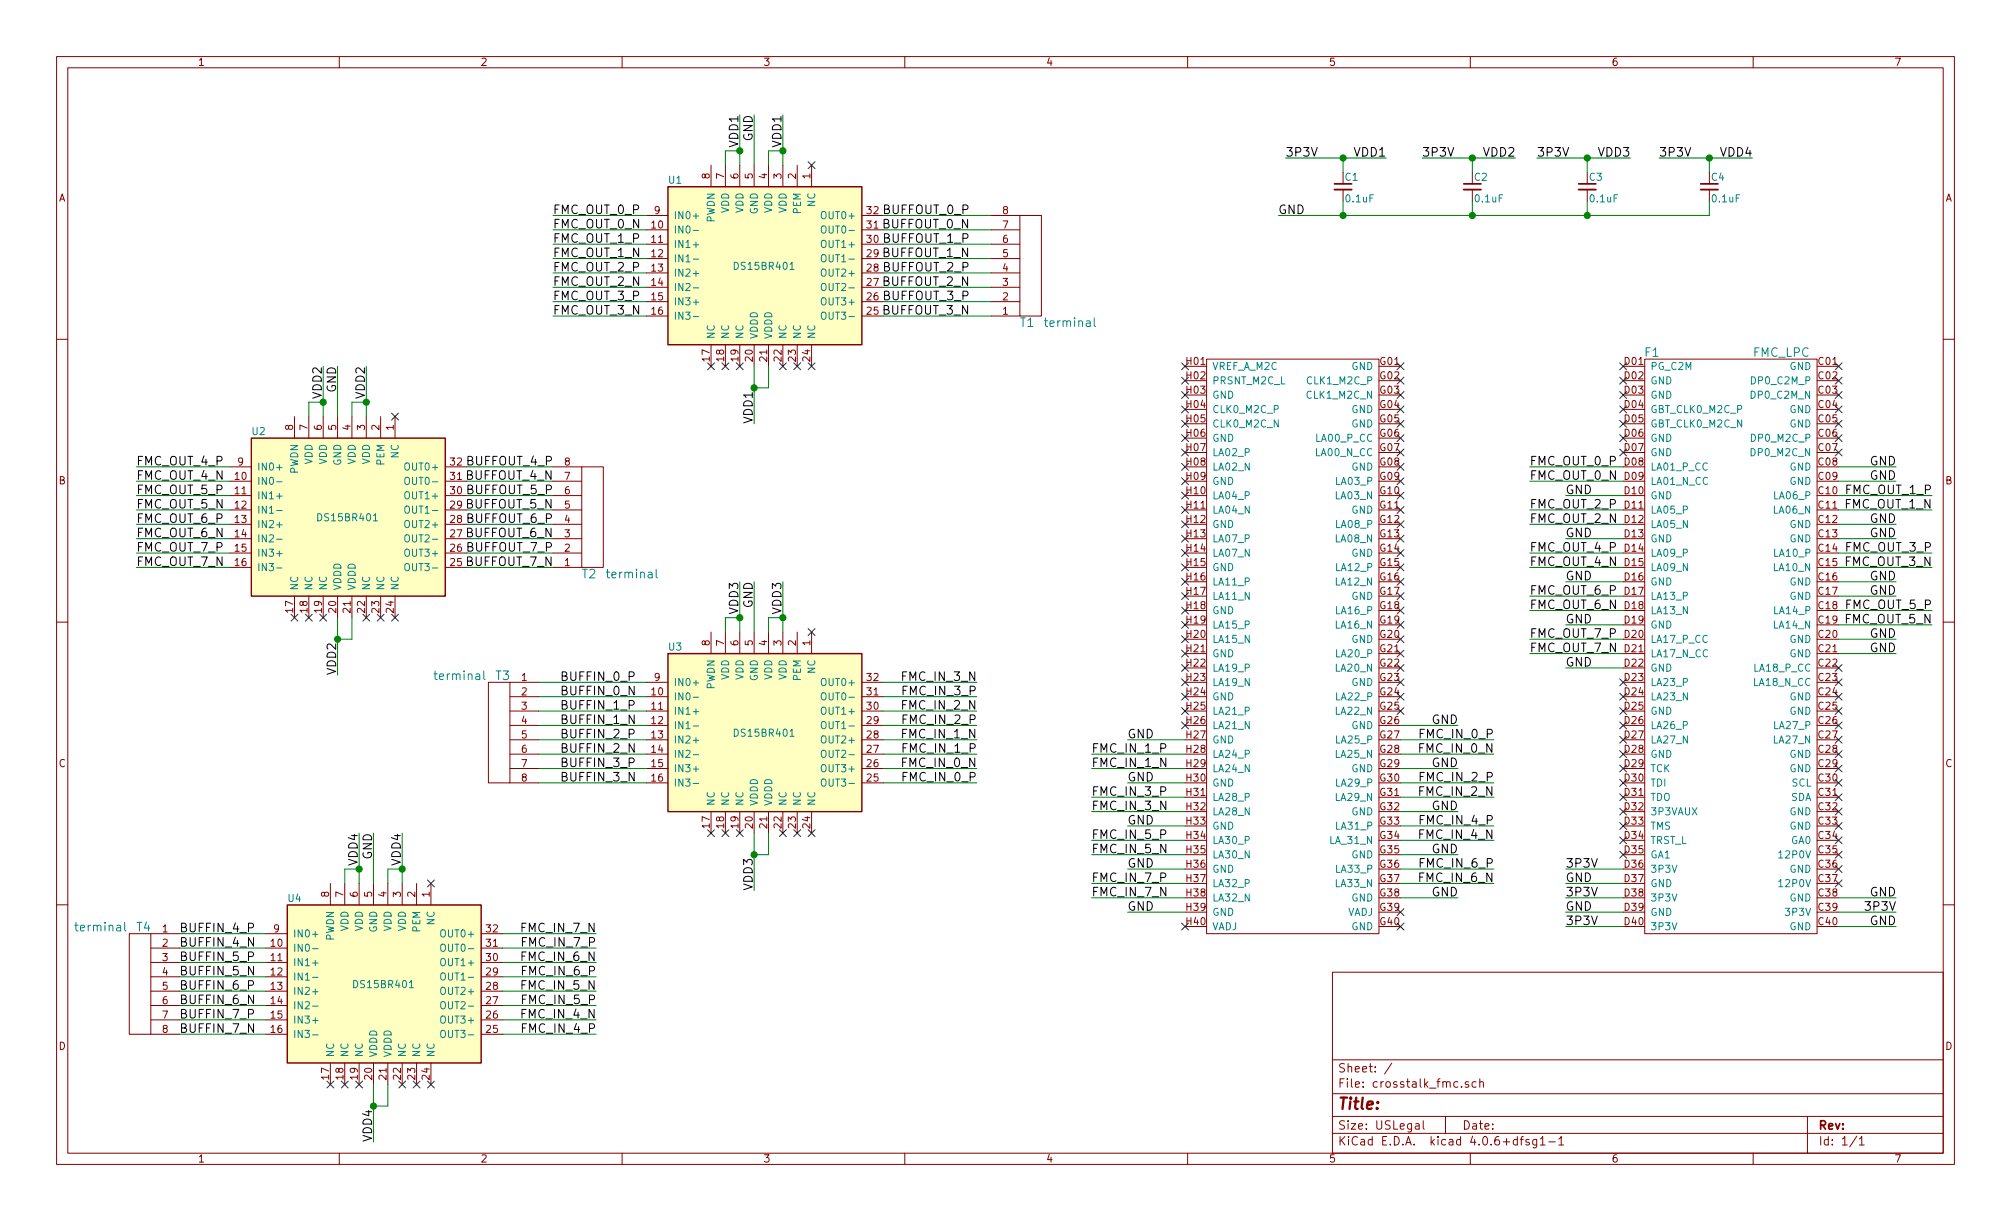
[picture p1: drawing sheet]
<svg xmlns="http://www.w3.org/2000/svg" width="356mm" height="216mm" viewBox="0 0 356 216" stroke-linecap="round" stroke-linejoin="round" font-family="sans-serif">
<defs><g id="words">
<text font-size="2.8" fill="#840000" x="236.6" y="196.2">Title:</text>
<g font-size="2.1">
<text x="130.6" y="26" transform="rotate(-90 130.6 26)">VDD1</text>
<text x="133.1" y="25" transform="rotate(-90 133.1 25)">GND</text>
<text x="138.2" y="26" transform="rotate(-90 138.2 26)">VDD1</text>
<text x="227.3" y="27.7">3P3V</text>
<text x="239.4" y="27.7">VDD1</text>
<text x="251.5" y="27.7">3P3V</text>
<text x="262.3" y="27.7">VDD2</text>
<text x="271.8" y="27.7">3P3V</text>
<text x="282.6" y="27.7">VDD3</text>
<text x="293.4" y="27.7">3P3V</text>
<text x="304.2" y="27.7">VDD4</text>
<text x="97.8" y="37.8">FMC_OUT_0_P</text>
<text x="97.8" y="40.4">FMC_OUT_0_N</text>
<text x="156.2" y="40.4">BUFFOUT_0_N</text>
<text x="156.4" y="37.8">BUFFOUT_0_P</text>
<text x="226.1" y="37.8">GND</text>
<text x="97.8" y="42.9">FMC_OUT_1_P</text>
<text x="97.8" y="45.5">FMC_OUT_1_N</text>
<text x="156.2" y="45.5">BUFFOUT_1_N</text>
<text x="156.4" y="42.9">BUFFOUT_1_P</text>
<text x="97.8" y="48">FMC_OUT_2_P</text>
<text x="97.8" y="50.5">FMC_OUT_2_N</text>
<text x="97.8" y="53.1">FMC_OUT_3_P</text>
<text x="156.2" y="50.5">BUFFOUT_2_N</text>
<text x="156.4" y="48">BUFFOUT_2_P</text>
<text x="156.4" y="53.1">BUFFOUT_3_P</text>
<text x="97.8" y="55.6">FMC_OUT_3_N</text>
<text x="156.2" y="55.6">BUFFOUT_3_N</text>
<text x="56.9" y="70.4" transform="rotate(-90 56.9 70.4)">VDD2</text>
<text x="59.4" y="69.5" transform="rotate(-90 59.4 69.5)">GND</text>
<text x="64.5" y="70.4" transform="rotate(-90 64.5 70.4)">VDD2</text>
<text x="133.1" y="74.9" transform="rotate(-90 133.1 74.9)">VDD1</text>
<text x="24.1" y="82.3">FMC_OUT_4_P</text>
<text x="82.7" y="82.3">BUFFOUT_4_P</text>
<text x="270.5" y="82.3">FMC_OUT_0_P</text>
<text x="330.6" y="82.3">GND</text>
<text x="24.1" y="84.8">FMC_OUT_4_N</text>
<text x="24.1" y="87.4">FMC_OUT_5_P</text>
<text x="24.1" y="89.9">FMC_OUT_5_N</text>
<text x="82.6" y="84.8">BUFFOUT_4_N</text>
<text x="82.6" y="89.9">BUFFOUT_5_N</text>
<text x="82.7" y="87.4">BUFFOUT_5_P</text>
<text x="270.5" y="84.8">FMC_OUT_0_N</text>
<text x="270.5" y="89.9">FMC_OUT_2_P</text>
<text x="276.9" y="87.4">GND</text>
<text x="326.3" y="89.9">FMC_OUT_1_N</text>
<text x="326.4" y="87.4">FMC_OUT_1_P</text>
<text x="330.6" y="84.8">GND</text>
<text x="24.1" y="92.5">FMC_OUT_6_P</text>
<text x="24.1" y="95">FMC_OUT_6_N</text>
<text x="82.6" y="95">BUFFOUT_6_N</text>
<text x="82.7" y="92.5">BUFFOUT_6_P</text>
<text x="270.5" y="92.5">FMC_OUT_2_N</text>
<text x="276.9" y="95">GND</text>
<text x="330.6" y="95">GND</text>
<text x="330.6" y="92.5">GND</text>
<text x="24.1" y="97.5">FMC_OUT_7_P</text>
<text x="24.1" y="100.1">FMC_OUT_7_N</text>
<text x="82.6" y="100.1">BUFFOUT_7_N</text>
<text x="82.7" y="97.5">BUFFOUT_7_P</text>
<text x="270.5" y="97.5">FMC_OUT_4_P</text>
<text x="270.5" y="100.1">FMC_OUT_4_N</text>
<text x="326.3" y="100.1">FMC_OUT_3_N</text>
<text x="326.4" y="97.5">FMC_OUT_3_P</text>
<text x="133.1" y="107.6" transform="rotate(-90 133.1 107.6)">GND</text>
<text x="270.5" y="105.2">FMC_OUT_6_P</text>
<text x="270.5" y="107.7">FMC_OUT_6_N</text>
<text x="276.9" y="102.6">GND</text>
<text x="326.4" y="107.7">FMC_OUT_5_P</text>
<text x="330.6" y="105.2">GND</text>
<text x="330.6" y="102.6">GND</text>
<text x="130.6" y="108.5" transform="rotate(-90 130.6 108.5)">VDD3</text>
<text x="138.2" y="108.5" transform="rotate(-90 138.2 108.5)">VDD3</text>
<text x="270.5" y="112.8">FMC_OUT_7_P</text>
<text x="276.9" y="110.2">GND</text>
<text x="326.3" y="110.2">FMC_OUT_5_N</text>
<text x="330.6" y="112.8">GND</text>
<text x="59.4" y="119.4" transform="rotate(-90 59.4 119.4)">VDD2</text>
<text x="270.5" y="115.3">FMC_OUT_7_N</text>
<text x="276.9" y="117.9">GND</text>
<text x="330.6" y="115.3">GND</text>
<text x="99.1" y="120.4">BUFFIN_0_P</text>
<text x="99.1" y="122.9">BUFFIN_0_N</text>
<text x="99.1" y="125.5">BUFFIN_1_P</text>
<text x="159.7" y="125.5">FMC_IN_2_N</text>
<text x="159.7" y="120.4">FMC_IN_3_N</text>
<text x="159.9" y="122.9">FMC_IN_3_P</text>
<text x="99.1" y="128">BUFFIN_1_N</text>
<text x="99.1" y="130.6">BUFFIN_2_P</text>
<text x="159.7" y="130.6">FMC_IN_1_N</text>
<text x="159.9" y="128">FMC_IN_2_P</text>
<text x="199.4" y="130.6">GND</text>
<text x="251.3" y="130.6">FMC_IN_0_P</text>
<text x="253.1" y="128">GND</text>
<text x="99.1" y="133.1">BUFFIN_2_N</text>
<text x="99.1" y="135.6">BUFFIN_3_P</text>
<text x="159.7" y="135.6">FMC_IN_0_N</text>
<text x="159.9" y="133.1">FMC_IN_1_P</text>
<text x="193" y="133.1">FMC_IN_1_P</text>
<text x="193" y="135.6">FMC_IN_1_N</text>
<text x="251.2" y="133.1">FMC_IN_0_N</text>
<text x="253.1" y="135.6">GND</text>
<text x="99.1" y="138.2">BUFFIN_3_N</text>
<text x="159.9" y="138.2">FMC_IN_0_P</text>
<text x="193" y="140.7">FMC_IN_3_P</text>
<text x="193" y="143.3">FMC_IN_3_N</text>
<text x="199.4" y="138.2">GND</text>
<text x="251.2" y="140.7">FMC_IN_2_N</text>
<text x="251.3" y="138.2">FMC_IN_2_P</text>
<text x="253.1" y="143.3">GND</text>
<text x="193" y="148.3">FMC_IN_5_P</text>
<text x="199.4" y="145.8">GND</text>
<text x="251.2" y="148.3">FMC_IN_4_N</text>
<text x="251.3" y="145.8">FMC_IN_4_P</text>
<text x="63.2" y="153" transform="rotate(-90 63.2 153)">VDD4</text>
<text x="65.8" y="152" transform="rotate(-90 65.8 152)">GND</text>
<text x="70.9" y="153" transform="rotate(-90 70.9 153)">VDD4</text>
<text x="193" y="150.9">FMC_IN_5_N</text>
<text x="193" y="156">FMC_IN_7_P</text>
<text x="199.4" y="153.4">GND</text>
<text x="251.2" y="156">FMC_IN_6_N</text>
<text x="251.3" y="153.4">FMC_IN_6_P</text>
<text x="253.1" y="150.9">GND</text>
<text x="276.9" y="153.4">3P3V</text>
<text x="276.9" y="156">GND</text>
<text x="133.1" y="157.5" transform="rotate(-90 133.1 157.5)">VDD3</text>
<text x="193" y="158.5">FMC_IN_7_N</text>
<text x="199.4" y="161">GND</text>
<text x="253.1" y="158.5">GND</text>
<text x="276.9" y="158.5">3P3V</text>
<text x="276.9" y="161">GND</text>
<text x="330.1" y="161">3P3V</text>
<text x="330.6" y="158.5">GND</text>
<text x="31.7" y="164.8">BUFFIN_4_P</text>
<text x="31.7" y="167.4">BUFFIN_4_N</text>
<text x="92.4" y="164.8">FMC_IN_7_N</text>
<text x="92.6" y="167.4">FMC_IN_7_P</text>
<text x="276.9" y="163.6">3P3V</text>
<text x="330.6" y="163.6">GND</text>
<text x="31.7" y="169.9">BUFFIN_5_P</text>
<text x="31.7" y="172.5">BUFFIN_5_N</text>
<text x="92.4" y="169.9">FMC_IN_6_N</text>
<text x="92.6" y="172.5">FMC_IN_6_P</text>
<text x="31.7" y="175">BUFFIN_6_P</text>
<text x="31.7" y="177.5">BUFFIN_6_N</text>
<text x="92.4" y="175">FMC_IN_5_N</text>
<text x="92.6" y="177.5">FMC_IN_5_P</text>
<text x="31.7" y="180.1">BUFFIN_7_P</text>
<text x="31.7" y="182.6">BUFFIN_7_N</text>
<text x="92.4" y="180.1">FMC_IN_4_N</text>
<text x="92.6" y="182.6">FMC_IN_4_P</text>
<text x="65.8" y="201.9" transform="rotate(-90 65.8 201.9)">VDD4</text>
</g>
<g font-size="2.1" fill="#008484">
<text x="180.4" y="57.8">T1</text>
<text x="185.1" y="57.8">terminal</text>
<text x="290.9" y="63.1">F1</text>
<text x="310" y="63.1">FMC_LPC</text>
<text x="102.9" y="102.3">T2</text>
<text x="107.6" y="102.3">terminal</text>
<text x="77.2" y="120.2">terminal</text>
<text x="87.6" y="120.2">T3</text>
<text x="13.7" y="164.7">terminal</text>
<text x="24.1" y="164.7">T4</text>
</g>
<g font-size="2.1" fill="#840000">
<text x="236.6" y="189.6">Sheet: /</text>
<text x="236.6" y="192.3">File: crosstalk_fmc.sch</text>
<text x="236.6" y="202.5">KiCad E.D.A. kicad 4.0.6+dfsg1-1</text>
<text x="236.6" y="199.7">Size: USLegal</text>
<text x="258.6" y="199.7">Date:</text>
<text x="321.6" y="199.7">Rev:</text>
<text x="321.6" y="202.5">Id: 1/1</text>
</g>
<g font-size="1.8" fill="#840000">
<text x="35" y="11.6">1</text>
<text x="85" y="11.6">2</text>
<text x="135" y="11.6">3</text>
<text x="185" y="11.6">4</text>
<text x="235" y="11.6">5</text>
<text x="285" y="11.6">6</text>
<text x="335" y="11.6">7</text>
<text x="10.4" y="35.6">A</text>
<text x="125.5" y="31.6" transform="rotate(-90 125.5 31.6)">8</text>
<text x="128" y="31.6" transform="rotate(-90 128 31.6)">7</text>
<text x="130.6" y="31.6" transform="rotate(-90 130.6 31.6)">6</text>
<text x="133.1" y="31.6" transform="rotate(-90 133.1 31.6)">5</text>
<text x="135.6" y="31.6" transform="rotate(-90 135.6 31.6)">4</text>
<text x="138.2" y="31.6" transform="rotate(-90 138.2 31.6)">3</text>
<text x="140.7" y="31.6" transform="rotate(-90 140.7 31.6)">2</text>
<text x="143.3" y="31.6" transform="rotate(-90 143.3 31.6)">1</text>
<text x="344" y="35.6">A</text>
<text x="115.2" y="40.4">10</text>
<text x="115.7" y="37.8">9</text>
<text x="153.3" y="40.4">31</text>
<text x="153.3" y="37.8">32</text>
<text x="177.3" y="40.4">7</text>
<text x="177.3" y="37.8">8</text>
<text x="115.2" y="42.9">11</text>
<text x="115.2" y="45.5">12</text>
<text x="153.3" y="42.9">30</text>
<text x="153.3" y="45.5">29</text>
<text x="177.3" y="45.5">5</text>
<text x="177.3" y="42.9">6</text>
<text x="115.2" y="48">13</text>
<text x="115.2" y="50.5">14</text>
<text x="115.2" y="53.1">15</text>
<text x="153.3" y="53.1">26</text>
<text x="153.3" y="50.5">27</text>
<text x="153.3" y="48">28</text>
<text x="177.3" y="53.1">2</text>
<text x="177.3" y="50.5">3</text>
<text x="177.3" y="48">4</text>
<text x="115.2" y="55.6">16</text>
<text x="153.3" y="55.6">25</text>
<text x="177.3" y="55.6">1</text>
<text x="125.5" y="63.8" transform="rotate(-90 125.5 63.8)">17</text>
<text x="128" y="63.8" transform="rotate(-90 128 63.8)">18</text>
<text x="130.6" y="63.8" transform="rotate(-90 130.6 63.8)">19</text>
<text x="133.1" y="63.8" transform="rotate(-90 133.1 63.8)">20</text>
<text x="135.6" y="63.8" transform="rotate(-90 135.6 63.8)">21</text>
<text x="138.2" y="63.8" transform="rotate(-90 138.2 63.8)">22</text>
<text x="140.7" y="63.8" transform="rotate(-90 140.7 63.8)">23</text>
<text x="143.3" y="63.8" transform="rotate(-90 143.3 63.8)">24</text>
<text x="209.8" y="64.5">H01</text>
<text x="244.1" y="64.5">G01</text>
<text x="287.3" y="64.5">D01</text>
<text x="321.6" y="64.5">C01</text>
<text x="209.8" y="67.1">H02</text>
<text x="209.8" y="69.6">H03</text>
<text x="244.1" y="67.1">G02</text>
<text x="244.1" y="69.6">G03</text>
<text x="287.3" y="67.1">D02</text>
<text x="287.3" y="69.6">D03</text>
<text x="321.6" y="67.1">C02</text>
<text x="321.6" y="69.6">C03</text>
<text x="51.8" y="76" transform="rotate(-90 51.8 76)">8</text>
<text x="54.4" y="76" transform="rotate(-90 54.4 76)">7</text>
<text x="56.9" y="76" transform="rotate(-90 56.9 76)">6</text>
<text x="59.4" y="76" transform="rotate(-90 59.4 76)">5</text>
<text x="62" y="76" transform="rotate(-90 62 76)">4</text>
<text x="64.5" y="76" transform="rotate(-90 64.5 76)">3</text>
<text x="67.1" y="76" transform="rotate(-90 67.1 76)">2</text>
<text x="69.6" y="76" transform="rotate(-90 69.6 76)">1</text>
<text x="209.8" y="72.1">H04</text>
<text x="209.8" y="74.7">H05</text>
<text x="209.8" y="77.2">H06</text>
<text x="244.1" y="72.1">G04</text>
<text x="244.1" y="74.7">G05</text>
<text x="244.1" y="77.2">G06</text>
<text x="287.3" y="72.1">D04</text>
<text x="287.3" y="74.7">D05</text>
<text x="287.3" y="77.2">D06</text>
<text x="321.6" y="72.1">C04</text>
<text x="321.6" y="74.7">C05</text>
<text x="321.6" y="77.2">C06</text>
<text x="42.1" y="82.3">9</text>
<text x="79.7" y="82.3">32</text>
<text x="99.8" y="82.3">8</text>
<text x="209.8" y="79.8">H07</text>
<text x="209.8" y="82.3">H08</text>
<text x="244.1" y="79.8">G07</text>
<text x="244.1" y="82.3">G08</text>
<text x="287.3" y="79.8">D07</text>
<text x="287.3" y="82.3">D08</text>
<text x="321.6" y="79.8">C07</text>
<text x="321.6" y="82.3">C08</text>
<text x="10.4" y="85.6">B</text>
<text x="41.6" y="84.8">10</text>
<text x="41.6" y="87.4">11</text>
<text x="41.6" y="89.9">12</text>
<text x="79.7" y="87.4">30</text>
<text x="79.7" y="84.8">31</text>
<text x="79.7" y="89.9">29</text>
<text x="99.8" y="89.9">5</text>
<text x="99.8" y="87.4">6</text>
<text x="99.8" y="84.8">7</text>
<text x="209.8" y="87.4">H10</text>
<text x="209.8" y="89.9">H11</text>
<text x="209.8" y="84.8">H09</text>
<text x="244.1" y="87.4">G10</text>
<text x="244.1" y="89.9">G11</text>
<text x="244.1" y="84.8">G09</text>
<text x="287.3" y="87.4">D10</text>
<text x="287.3" y="89.9">D11</text>
<text x="287.3" y="84.8">D09</text>
<text x="321.6" y="87.4">C10</text>
<text x="321.6" y="89.9">C11</text>
<text x="321.6" y="84.8">C09</text>
<text x="344" y="85.6">B</text>
<text x="41.6" y="92.5">13</text>
<text x="41.6" y="95">14</text>
<text x="79.7" y="95">27</text>
<text x="79.7" y="92.5">28</text>
<text x="99.8" y="95">3</text>
<text x="99.8" y="92.5">4</text>
<text x="209.8" y="92.5">H12</text>
<text x="209.8" y="95">H13</text>
<text x="244.1" y="92.5">G12</text>
<text x="244.1" y="95">G13</text>
<text x="287.3" y="92.5">D12</text>
<text x="287.3" y="95">D13</text>
<text x="321.6" y="92.5">C12</text>
<text x="321.6" y="95">C13</text>
<text x="41.6" y="97.5">15</text>
<text x="41.6" y="100.1">16</text>
<text x="79.7" y="100.1">25</text>
<text x="79.7" y="97.5">26</text>
<text x="99.8" y="100.1">1</text>
<text x="99.8" y="97.5">2</text>
<text x="209.8" y="97.5">H14</text>
<text x="209.8" y="100.1">H15</text>
<text x="244.1" y="97.5">G14</text>
<text x="244.1" y="100.1">G15</text>
<text x="287.3" y="97.5">D14</text>
<text x="287.3" y="100.1">D15</text>
<text x="321.6" y="97.5">C14</text>
<text x="321.6" y="100.1">C15</text>
<text x="209.8" y="102.6">H16</text>
<text x="209.8" y="105.2">H17</text>
<text x="209.8" y="107.7">H18</text>
<text x="244.1" y="102.6">G16</text>
<text x="244.1" y="105.2">G17</text>
<text x="244.1" y="107.7">G18</text>
<text x="287.3" y="102.6">D16</text>
<text x="287.3" y="105.2">D17</text>
<text x="287.3" y="107.7">D18</text>
<text x="321.6" y="102.6">C16</text>
<text x="321.6" y="105.2">C17</text>
<text x="321.6" y="107.7">C18</text>
<text x="51.8" y="108.3" transform="rotate(-90 51.8 108.3)">17</text>
<text x="54.4" y="108.3" transform="rotate(-90 54.4 108.3)">18</text>
<text x="56.9" y="108.3" transform="rotate(-90 56.9 108.3)">19</text>
<text x="59.4" y="108.3" transform="rotate(-90 59.4 108.3)">20</text>
<text x="62" y="108.3" transform="rotate(-90 62 108.3)">21</text>
<text x="64.5" y="108.3" transform="rotate(-90 64.5 108.3)">22</text>
<text x="67.1" y="108.3" transform="rotate(-90 67.1 108.3)">23</text>
<text x="69.6" y="108.3" transform="rotate(-90 69.6 108.3)">24</text>
<text x="209.8" y="112.8">H20</text>
<text x="209.8" y="110.2">H19</text>
<text x="244.1" y="112.8">G20</text>
<text x="244.1" y="110.2">G19</text>
<text x="287.3" y="112.8">D20</text>
<text x="287.3" y="110.2">D19</text>
<text x="321.6" y="112.8">C20</text>
<text x="321.6" y="110.2">C19</text>
<text x="125.5" y="114.1" transform="rotate(-90 125.5 114.1)">8</text>
<text x="128" y="114.1" transform="rotate(-90 128 114.1)">7</text>
<text x="130.6" y="114.1" transform="rotate(-90 130.6 114.1)">6</text>
<text x="133.1" y="114.1" transform="rotate(-90 133.1 114.1)">5</text>
<text x="135.6" y="114.1" transform="rotate(-90 135.6 114.1)">4</text>
<text x="138.2" y="114.1" transform="rotate(-90 138.2 114.1)">3</text>
<text x="140.7" y="114.1" transform="rotate(-90 140.7 114.1)">2</text>
<text x="143.3" y="114.1" transform="rotate(-90 143.3 114.1)">1</text>
<text x="209.8" y="115.3">H21</text>
<text x="209.8" y="117.9">H22</text>
<text x="244.1" y="115.3">G21</text>
<text x="244.1" y="117.9">G22</text>
<text x="287.3" y="115.3">D21</text>
<text x="287.3" y="117.9">D22</text>
<text x="321.6" y="115.3">C21</text>
<text x="321.6" y="117.9">C22</text>
<text x="92.2" y="120.4">1</text>
<text x="92.2" y="122.9">2</text>
<text x="92.2" y="125.5">3</text>
<text x="115.2" y="122.9">10</text>
<text x="115.2" y="125.5">11</text>
<text x="115.7" y="120.4">9</text>
<text x="153.3" y="125.5">30</text>
<text x="153.3" y="122.9">31</text>
<text x="153.3" y="120.4">32</text>
<text x="209.8" y="120.4">H23</text>
<text x="209.8" y="122.9">H24</text>
<text x="209.8" y="125.5">H25</text>
<text x="244.1" y="120.4">G23</text>
<text x="244.1" y="122.9">G24</text>
<text x="244.1" y="125.5">G25</text>
<text x="287.3" y="120.4">D23</text>
<text x="287.3" y="122.9">D24</text>
<text x="287.3" y="125.5">D25</text>
<text x="321.6" y="120.4">C23</text>
<text x="321.6" y="122.9">C24</text>
<text x="321.6" y="125.5">C25</text>
<text x="92.2" y="128">4</text>
<text x="92.2" y="130.6">5</text>
<text x="115.2" y="128">12</text>
<text x="115.2" y="130.6">13</text>
<text x="153.3" y="130.6">28</text>
<text x="153.3" y="128">29</text>
<text x="209.8" y="128">H26</text>
<text x="209.8" y="130.6">H27</text>
<text x="244.1" y="128">G26</text>
<text x="244.1" y="130.6">G27</text>
<text x="287.3" y="128">D26</text>
<text x="287.3" y="130.6">D27</text>
<text x="321.6" y="128">C26</text>
<text x="321.6" y="130.6">C27</text>
<text x="10.4" y="135.6">C</text>
<text x="92.2" y="133.1">6</text>
<text x="92.2" y="135.6">7</text>
<text x="115.2" y="133.1">14</text>
<text x="115.2" y="135.6">15</text>
<text x="153.3" y="135.6">26</text>
<text x="153.3" y="133.1">27</text>
<text x="209.8" y="133.1">H28</text>
<text x="209.8" y="135.6">H29</text>
<text x="244.1" y="133.1">G28</text>
<text x="244.1" y="135.6">G29</text>
<text x="287.3" y="133.1">D28</text>
<text x="287.3" y="135.6">D29</text>
<text x="321.6" y="133.1">C28</text>
<text x="321.6" y="135.6">C29</text>
<text x="344" y="135.6">C</text>
<text x="92.2" y="138.2">8</text>
<text x="115.2" y="138.2">16</text>
<text x="153.3" y="138.2">25</text>
<text x="209.8" y="138.2">H30</text>
<text x="209.8" y="140.7">H31</text>
<text x="209.8" y="143.3">H32</text>
<text x="244.1" y="138.2">G30</text>
<text x="244.1" y="140.7">G31</text>
<text x="244.1" y="143.3">G32</text>
<text x="287.3" y="138.2">D30</text>
<text x="287.3" y="140.7">D31</text>
<text x="287.3" y="143.3">D32</text>
<text x="321.6" y="138.2">C30</text>
<text x="321.6" y="140.7">C31</text>
<text x="321.6" y="143.3">C32</text>
<text x="125.5" y="146.4" transform="rotate(-90 125.5 146.4)">17</text>
<text x="128" y="146.4" transform="rotate(-90 128 146.4)">18</text>
<text x="130.6" y="146.4" transform="rotate(-90 130.6 146.4)">19</text>
<text x="133.1" y="146.4" transform="rotate(-90 133.1 146.4)">20</text>
<text x="135.6" y="146.4" transform="rotate(-90 135.6 146.4)">21</text>
<text x="138.2" y="146.4" transform="rotate(-90 138.2 146.4)">22</text>
<text x="140.7" y="146.4" transform="rotate(-90 140.7 146.4)">23</text>
<text x="143.3" y="146.4" transform="rotate(-90 143.3 146.4)">24</text>
<text x="209.8" y="145.8">H33</text>
<text x="209.8" y="148.3">H34</text>
<text x="244.1" y="145.8">G33</text>
<text x="244.1" y="148.3">G34</text>
<text x="287.3" y="145.8">D33</text>
<text x="287.3" y="148.3">D34</text>
<text x="321.6" y="145.8">C33</text>
<text x="321.6" y="148.3">C34</text>
<text x="209.8" y="150.9">H35</text>
<text x="209.8" y="153.4">H36</text>
<text x="209.8" y="156">H37</text>
<text x="244.1" y="150.9">G35</text>
<text x="244.1" y="153.4">G36</text>
<text x="244.1" y="156">G37</text>
<text x="287.3" y="150.9">D35</text>
<text x="287.3" y="153.4">D36</text>
<text x="287.3" y="156">D37</text>
<text x="321.6" y="150.9">C35</text>
<text x="321.6" y="153.4">C36</text>
<text x="321.6" y="156">C37</text>
<text x="58.2" y="158.6" transform="rotate(-90 58.2 158.6)">8</text>
<text x="60.7" y="158.6" transform="rotate(-90 60.7 158.6)">7</text>
<text x="63.2" y="158.6" transform="rotate(-90 63.2 158.6)">6</text>
<text x="65.8" y="158.6" transform="rotate(-90 65.8 158.6)">5</text>
<text x="68.3" y="158.6" transform="rotate(-90 68.3 158.6)">4</text>
<text x="70.9" y="158.6" transform="rotate(-90 70.9 158.6)">3</text>
<text x="73.4" y="158.6" transform="rotate(-90 73.4 158.6)">2</text>
<text x="75.9" y="158.6" transform="rotate(-90 75.9 158.6)">1</text>
<text x="209.8" y="158.5">H38</text>
<text x="209.8" y="161">H39</text>
<text x="244.1" y="158.5">G38</text>
<text x="244.1" y="161">G39</text>
<text x="287.3" y="158.5">D38</text>
<text x="287.3" y="161">D39</text>
<text x="321.6" y="158.5">C38</text>
<text x="321.6" y="161">C39</text>
<text x="28.7" y="164.8">1</text>
<text x="28.7" y="167.4">2</text>
<text x="47.9" y="167.4">10</text>
<text x="48.4" y="164.8">9</text>
<text x="86" y="167.4">31</text>
<text x="86" y="164.8">32</text>
<text x="209.8" y="163.6">H40</text>
<text x="244.1" y="163.6">G40</text>
<text x="287.3" y="163.6">D40</text>
<text x="321.6" y="163.6">C40</text>
<text x="28.7" y="169.9">3</text>
<text x="28.7" y="172.5">4</text>
<text x="47.9" y="169.9">11</text>
<text x="47.9" y="172.5">12</text>
<text x="86" y="169.9">30</text>
<text x="86" y="172.5">29</text>
<text x="28.7" y="175">5</text>
<text x="28.7" y="177.5">6</text>
<text x="47.9" y="175">13</text>
<text x="47.9" y="177.5">14</text>
<text x="86" y="177.5">27</text>
<text x="86" y="175">28</text>
<text x="10.4" y="185.6">D</text>
<text x="28.7" y="180.1">7</text>
<text x="28.7" y="182.6">8</text>
<text x="47.9" y="180.1">15</text>
<text x="47.9" y="182.6">16</text>
<text x="86" y="182.6">25</text>
<text x="86" y="180.1">26</text>
<text x="344" y="185.6">D</text>
<text x="58.2" y="190.8" transform="rotate(-90 58.2 190.8)">17</text>
<text x="60.7" y="190.8" transform="rotate(-90 60.7 190.8)">18</text>
<text x="63.2" y="190.8" transform="rotate(-90 63.2 190.8)">19</text>
<text x="65.8" y="190.8" transform="rotate(-90 65.8 190.8)">20</text>
<text x="68.3" y="190.8" transform="rotate(-90 68.3 190.8)">21</text>
<text x="70.9" y="190.8" transform="rotate(-90 70.9 190.8)">22</text>
<text x="73.4" y="190.8" transform="rotate(-90 73.4 190.8)">23</text>
<text x="75.9" y="190.8" transform="rotate(-90 75.9 190.8)">24</text>
<text x="35" y="205.5">1</text>
<text x="85" y="205.5">2</text>
<text x="135" y="205.5">3</text>
<text x="185" y="205.5">4</text>
<text x="235" y="205.5">5</text>
<text x="285" y="205.5">6</text>
<text x="335" y="205.5">7</text>
</g>
<g font-size="1.8" fill="#008484">
<text x="118.3" y="32.5">U1</text>
<text x="237.9" y="32">C1</text>
<text x="238.1" y="35.8">0.1uF</text>
<text x="260.7" y="32">C2</text>
<text x="260.9" y="35.8">0.1uF</text>
<text x="281.1" y="32">C3</text>
<text x="281.3" y="35.8">0.1uF</text>
<text x="302.6" y="32">C4</text>
<text x="302.8" y="35.8">0.1uF</text>
<text x="119.1" y="38.7">IN0+</text>
<text x="119.1" y="41.3">IN0-</text>
<text x="126.4" y="39.4" transform="rotate(-90 126.4 39.4)">PWDN</text>
<text x="128.9" y="37.8" transform="rotate(-90 128.9 37.8)">VDD</text>
<text x="131.4" y="37.8" transform="rotate(-90 131.4 37.8)">VDD</text>
<text x="134" y="38" transform="rotate(-90 134 38)">GND</text>
<text x="136.5" y="37.8" transform="rotate(-90 136.5 37.8)">VDD</text>
<text x="139.1" y="37.8" transform="rotate(-90 139.1 37.8)">VDD</text>
<text x="141.6" y="37.9" transform="rotate(-90 141.6 37.9)">PEM</text>
<text x="144.1" y="36.6" transform="rotate(-90 144.1 36.6)">NC</text>
<text x="145.6" y="38.7">OUT0+</text>
<text x="146.1" y="41.3">OUT0-</text>
<text x="119.1" y="43.8">IN1+</text>
<text x="119.1" y="46.4">IN1-</text>
<text x="130.1" y="47.7">DS15BR401</text>
<text x="145.6" y="43.8">OUT1+</text>
<text x="146.1" y="46.4">OUT1-</text>
<text x="119.1" y="48.9">IN2+</text>
<text x="119.1" y="51.4">IN2-</text>
<text x="119.1" y="54">IN3+</text>
<text x="145.6" y="54">OUT3+</text>
<text x="145.6" y="48.9">OUT2+</text>
<text x="146.1" y="51.4">OUT2-</text>
<text x="119.1" y="56.5">IN3-</text>
<text x="126.4" y="59.9" transform="rotate(-90 126.4 59.9)">NC</text>
<text x="128.9" y="59.9" transform="rotate(-90 128.9 59.9)">NC</text>
<text x="131.4" y="59.9" transform="rotate(-90 131.4 59.9)">NC</text>
<text x="134" y="59.9" transform="rotate(-90 134 59.9)">VDDD</text>
<text x="136.5" y="59.9" transform="rotate(-90 136.5 59.9)">VDDD</text>
<text x="139.1" y="59.9" transform="rotate(-90 139.1 59.9)">NC</text>
<text x="141.6" y="59.9" transform="rotate(-90 141.6 59.9)">NC</text>
<text x="144.1" y="59.9" transform="rotate(-90 144.1 59.9)">NC</text>
<text x="146.1" y="56.5">OUT3-</text>
<text x="214.4" y="65.4">VREF_A_M2C</text>
<text x="238.9" y="65.4">GND</text>
<text x="291.8" y="65.4">PG_C2M</text>
<text x="316.4" y="65.4">GND</text>
<text x="214.4" y="67.9">PRSNT_M2C_L</text>
<text x="214.4" y="70.5">GND</text>
<text x="231.2" y="70.5">CLK1_M2C_N</text>
<text x="231.3" y="67.9">CLK1_M2C_P</text>
<text x="291.8" y="67.9">GND</text>
<text x="291.8" y="70.5">GND</text>
<text x="309.9" y="70.5">DP0_C2M_N</text>
<text x="310" y="67.9">DP0_C2M_P</text>
<text x="44.6" y="76.9">U2</text>
<text x="214.4" y="73">CLK0_M2C_P</text>
<text x="214.4" y="75.6">CLK0_M2C_N</text>
<text x="238.9" y="73">GND</text>
<text x="238.9" y="75.6">GND</text>
<text x="291.8" y="73">GBT_CLK0_M2C_P</text>
<text x="291.8" y="75.6">GBT_CLK0_M2C_N</text>
<text x="316.4" y="73">GND</text>
<text x="316.4" y="75.6">GND</text>
<text x="45.5" y="83.2">IN0+</text>
<text x="52.7" y="83.9" transform="rotate(-90 52.7 83.9)">PWDN</text>
<text x="55.2" y="82.2" transform="rotate(-90 55.2 82.2)">VDD</text>
<text x="57.8" y="82.2" transform="rotate(-90 57.8 82.2)">VDD</text>
<text x="60.3" y="82.4" transform="rotate(-90 60.3 82.4)">GND</text>
<text x="62.9" y="82.2" transform="rotate(-90 62.9 82.2)">VDD</text>
<text x="65.4" y="82.2" transform="rotate(-90 65.4 82.2)">VDD</text>
<text x="67.9" y="82.3" transform="rotate(-90 67.9 82.3)">PEM</text>
<text x="70.5" y="81.1" transform="rotate(-90 70.5 81.1)">NC</text>
<text x="72" y="83.2">OUT0+</text>
<text x="214.4" y="78.1">GND</text>
<text x="214.4" y="80.6">LA02_P</text>
<text x="214.4" y="83.2">LA02_N</text>
<text x="232.7" y="80.6">LA00_N_CC</text>
<text x="232.8" y="78.1">LA00_P_CC</text>
<text x="238.9" y="83.2">GND</text>
<text x="291.8" y="78.1">GND</text>
<text x="291.8" y="80.6">GND</text>
<text x="291.8" y="83.2">LA01_P_CC</text>
<text x="309.9" y="80.6">DP0_M2C_N</text>
<text x="310" y="78.1">DP0_M2C_P</text>
<text x="316.4" y="83.2">GND</text>
<text x="45.5" y="85.7">IN0-</text>
<text x="45.5" y="88.3">IN1+</text>
<text x="72" y="88.3">OUT1+</text>
<text x="72.4" y="85.7">OUT0-</text>
<text x="214.4" y="88.3">LA04_P</text>
<text x="214.4" y="85.7">GND</text>
<text x="236.2" y="88.3">LA03_N</text>
<text x="236.3" y="85.7">LA03_P</text>
<text x="291.8" y="88.3">GND</text>
<text x="291.8" y="85.7">LA01_N_CC</text>
<text x="313.8" y="88.3">LA06_P</text>
<text x="316.4" y="85.7">GND</text>
<text x="45.5" y="90.8">IN1-</text>
<text x="45.5" y="93.3">IN2+</text>
<text x="45.5" y="95.9">IN2-</text>
<text x="56.5" y="92.2">DS15BR401</text>
<text x="72" y="93.3">OUT2+</text>
<text x="72.4" y="95.9">OUT2-</text>
<text x="72.4" y="90.8">OUT1-</text>
<text x="214.4" y="90.8">LA04_N</text>
<text x="214.4" y="93.3">GND</text>
<text x="214.4" y="95.9">LA07_P</text>
<text x="236.2" y="95.9">LA08_N</text>
<text x="236.3" y="93.3">LA08_P</text>
<text x="238.9" y="90.8">GND</text>
<text x="291.8" y="90.8">LA05_P</text>
<text x="291.8" y="93.3">LA05_N</text>
<text x="291.8" y="95.9">GND</text>
<text x="313.7" y="90.8">LA06_N</text>
<text x="316.4" y="93.3">GND</text>
<text x="316.4" y="95.9">GND</text>
<text x="45.5" y="98.4">IN3+</text>
<text x="45.5" y="101">IN3-</text>
<text x="72" y="98.4">OUT3+</text>
<text x="72.4" y="101">OUT3-</text>
<text x="214.4" y="98.4">LA07_N</text>
<text x="214.4" y="101">GND</text>
<text x="236.3" y="101">LA12_P</text>
<text x="238.9" y="98.4">GND</text>
<text x="291.8" y="98.4">LA09_P</text>
<text x="291.8" y="101">LA09_N</text>
<text x="313.7" y="101">LA10_N</text>
<text x="313.8" y="98.4">LA10_P</text>
<text x="52.7" y="104.4" transform="rotate(-90 52.7 104.4)">NC</text>
<text x="55.2" y="104.4" transform="rotate(-90 55.2 104.4)">NC</text>
<text x="57.8" y="104.4" transform="rotate(-90 57.8 104.4)">NC</text>
<text x="60.3" y="104.4" transform="rotate(-90 60.3 104.4)">VDDD</text>
<text x="62.9" y="104.4" transform="rotate(-90 62.9 104.4)">VDDD</text>
<text x="65.4" y="104.4" transform="rotate(-90 65.4 104.4)">NC</text>
<text x="67.9" y="104.4" transform="rotate(-90 67.9 104.4)">NC</text>
<text x="70.5" y="104.4" transform="rotate(-90 70.5 104.4)">NC</text>
<text x="214.4" y="103.5">LA11_P</text>
<text x="214.4" y="106">LA11_N</text>
<text x="236.2" y="103.5">LA12_N</text>
<text x="238.9" y="106">GND</text>
<text x="291.8" y="103.5">GND</text>
<text x="291.8" y="106">LA13_P</text>
<text x="316.4" y="103.5">GND</text>
<text x="316.4" y="106">GND</text>
<text x="214.4" y="113.7">LA15_N</text>
<text x="214.4" y="108.6">GND</text>
<text x="214.4" y="111.1">LA15_P</text>
<text x="236.2" y="111.1">LA16_N</text>
<text x="236.3" y="108.6">LA16_P</text>
<text x="238.9" y="113.7">GND</text>
<text x="291.8" y="113.7">LA17_P_CC</text>
<text x="291.8" y="108.6">LA13_N</text>
<text x="291.8" y="111.1">GND</text>
<text x="313.7" y="111.1">LA14_N</text>
<text x="313.8" y="108.6">LA14_P</text>
<text x="316.4" y="113.7">GND</text>
<text x="118.3" y="115">U3</text>
<text x="144.1" y="119.2" transform="rotate(-90 144.1 119.2)">NC</text>
<text x="214.4" y="116.2">GND</text>
<text x="214.4" y="118.7">LA19_P</text>
<text x="236.2" y="118.7">LA20_N</text>
<text x="236.3" y="116.2">LA20_P</text>
<text x="291.8" y="116.2">LA17_N_CC</text>
<text x="291.8" y="118.7">GND</text>
<text x="310.3" y="118.7">LA18_P_CC</text>
<text x="316.4" y="116.2">GND</text>
<text x="119.1" y="121.3">IN0+</text>
<text x="119.1" y="123.8">IN0-</text>
<text x="126.4" y="122" transform="rotate(-90 126.4 122)">PWDN</text>
<text x="128.9" y="120.3" transform="rotate(-90 128.9 120.3)">VDD</text>
<text x="131.4" y="120.3" transform="rotate(-90 131.4 120.3)">VDD</text>
<text x="134" y="120.5" transform="rotate(-90 134 120.5)">GND</text>
<text x="136.5" y="120.3" transform="rotate(-90 136.5 120.3)">VDD</text>
<text x="139.1" y="120.3" transform="rotate(-90 139.1 120.3)">VDD</text>
<text x="141.6" y="120.4" transform="rotate(-90 141.6 120.4)">PEM</text>
<text x="145.6" y="121.3">OUT0+</text>
<text x="146.1" y="123.8">OUT0-</text>
<text x="214.4" y="121.3">LA19_N</text>
<text x="214.4" y="123.8">GND</text>
<text x="236.3" y="123.8">LA22_P</text>
<text x="238.9" y="121.3">GND</text>
<text x="291.8" y="121.3">LA23_P</text>
<text x="291.8" y="123.8">LA23_N</text>
<text x="310.2" y="121.3">LA18_N_CC</text>
<text x="316.4" y="123.8">GND</text>
<text x="119.1" y="126.4">IN1+</text>
<text x="119.1" y="128.9">IN1-</text>
<text x="119.1" y="131.4">IN2+</text>
<text x="130.1" y="130.3">DS15BR401</text>
<text x="145.6" y="126.4">OUT1+</text>
<text x="145.6" y="131.4">OUT2+</text>
<text x="146.1" y="128.9">OUT1-</text>
<text x="214.4" y="126.4">LA21_P</text>
<text x="214.4" y="128.9">LA21_N</text>
<text x="214.4" y="131.4">GND</text>
<text x="236.2" y="126.4">LA22_N</text>
<text x="236.3" y="131.4">LA25_P</text>
<text x="238.9" y="128.9">GND</text>
<text x="291.8" y="126.4">GND</text>
<text x="291.8" y="128.9">LA26_P</text>
<text x="291.8" y="131.4">LA27_N</text>
<text x="313.7" y="131.4">LA27_N</text>
<text x="313.8" y="128.9">LA27_P</text>
<text x="316.4" y="126.4">GND</text>
<text x="119.1" y="134">IN2-</text>
<text x="119.1" y="136.5">IN3+</text>
<text x="145.6" y="136.5">OUT3+</text>
<text x="146.1" y="134">OUT2-</text>
<text x="214.4" y="134">LA24_P</text>
<text x="214.4" y="136.5">LA24_N</text>
<text x="236.2" y="134">LA25_N</text>
<text x="238.9" y="136.5">GND</text>
<text x="291.8" y="134">GND</text>
<text x="291.8" y="136.5">TCK</text>
<text x="316.4" y="134">GND</text>
<text x="316.4" y="136.5">GND</text>
<text x="119.1" y="139.1">IN3-</text>
<text x="126.4" y="142.5" transform="rotate(-90 126.4 142.5)">NC</text>
<text x="128.9" y="142.5" transform="rotate(-90 128.9 142.5)">NC</text>
<text x="131.4" y="142.5" transform="rotate(-90 131.4 142.5)">NC</text>
<text x="134" y="142.5" transform="rotate(-90 134 142.5)">VDDD</text>
<text x="136.5" y="142.5" transform="rotate(-90 136.5 142.5)">VDDD</text>
<text x="139.1" y="142.5" transform="rotate(-90 139.1 142.5)">NC</text>
<text x="141.6" y="142.5" transform="rotate(-90 141.6 142.5)">NC</text>
<text x="144.1" y="142.5" transform="rotate(-90 144.1 142.5)">NC</text>
<text x="146.1" y="139.1">OUT3-</text>
<text x="214.4" y="139.1">GND</text>
<text x="214.4" y="141.6">LA28_P</text>
<text x="236.2" y="141.6">LA29_N</text>
<text x="236.3" y="139.1">LA29_P</text>
<text x="291.8" y="139.1">TDI</text>
<text x="291.8" y="141.6">TDO</text>
<text x="316.6" y="141.6">SDA</text>
<text x="316.8" y="139.1">SCL</text>
<text x="214.4" y="144.1">LA28_N</text>
<text x="214.4" y="146.7">GND</text>
<text x="214.4" y="149.2">LA30_P</text>
<text x="235.3" y="149.2">LA_31_N</text>
<text x="236.3" y="146.7">LA31_P</text>
<text x="238.9" y="144.1">GND</text>
<text x="291.8" y="144.1">3P3VAUX</text>
<text x="291.8" y="146.7">TMS</text>
<text x="291.8" y="149.2">TRST_L</text>
<text x="316.4" y="144.1">GND</text>
<text x="316.4" y="146.7">GND</text>
<text x="316.7" y="149.2">GA0</text>
<text x="214.4" y="151.8">LA30_N</text>
<text x="214.4" y="154.3">GND</text>
<text x="236.3" y="154.3">LA33_P</text>
<text x="238.9" y="151.8">GND</text>
<text x="291.8" y="151.8">GA1</text>
<text x="291.8" y="154.3">3P3V</text>
<text x="315" y="151.8">12P0V</text>
<text x="316.4" y="154.3">GND</text>
<text x="51" y="159.5">U4</text>
<text x="214.4" y="156.8">LA32_P</text>
<text x="214.4" y="159.4">LA32_N</text>
<text x="214.4" y="161.9">GND</text>
<text x="236.2" y="156.8">LA33_N</text>
<text x="238.1" y="161.9">VADJ</text>
<text x="238.9" y="159.4">GND</text>
<text x="291.8" y="156.8">GND</text>
<text x="291.8" y="159.4">3P3V</text>
<text x="291.8" y="161.9">GND</text>
<text x="315" y="156.8">12P0V</text>
<text x="316" y="161.9">3P3V</text>
<text x="316.4" y="159.4">GND</text>
<text x="51.8" y="165.7">IN0+</text>
<text x="59.1" y="166.4" transform="rotate(-90 59.1 166.4)">PWDN</text>
<text x="61.6" y="164.8" transform="rotate(-90 61.6 164.8)">VDD</text>
<text x="64.1" y="164.8" transform="rotate(-90 64.1 164.8)">VDD</text>
<text x="66.7" y="165" transform="rotate(-90 66.7 165)">GND</text>
<text x="69.2" y="164.8" transform="rotate(-90 69.2 164.8)">VDD</text>
<text x="71.8" y="164.8" transform="rotate(-90 71.8 164.8)">VDD</text>
<text x="74.3" y="164.9" transform="rotate(-90 74.3 164.9)">PEM</text>
<text x="76.8" y="163.6" transform="rotate(-90 76.8 163.6)">NC</text>
<text x="78.3" y="165.7">OUT0+</text>
<text x="214.4" y="164.5">VADJ</text>
<text x="238.9" y="164.5">GND</text>
<text x="291.8" y="164.5">3P3V</text>
<text x="316.4" y="164.5">GND</text>
<text x="51.8" y="168.3">IN0-</text>
<text x="51.8" y="170.8">IN1+</text>
<text x="51.8" y="173.4">IN1-</text>
<text x="78.3" y="170.8">OUT1+</text>
<text x="78.8" y="168.3">OUT0-</text>
<text x="78.8" y="173.4">OUT1-</text>
<text x="51.8" y="175.9">IN2+</text>
<text x="51.8" y="178.4">IN2-</text>
<text x="62.8" y="174.7">DS15BR401</text>
<text x="78.3" y="175.9">OUT2+</text>
<text x="78.8" y="178.4">OUT2-</text>
<text x="51.8" y="181">IN3+</text>
<text x="51.8" y="183.5">IN3-</text>
<text x="78.3" y="181">OUT3+</text>
<text x="78.8" y="183.5">OUT3-</text>
<text x="59.1" y="186.9" transform="rotate(-90 59.1 186.9)">NC</text>
<text x="61.6" y="186.9" transform="rotate(-90 61.6 186.9)">NC</text>
<text x="64.1" y="186.9" transform="rotate(-90 64.1 186.9)">NC</text>
<text x="66.7" y="186.9" transform="rotate(-90 66.7 186.9)">VDDD</text>
<text x="69.2" y="186.9" transform="rotate(-90 69.2 186.9)">VDDD</text>
<text x="71.8" y="186.9" transform="rotate(-90 71.8 186.9)">NC</text>
<text x="74.3" y="186.9" transform="rotate(-90 74.3 186.9)">NC</text>
<text x="76.8" y="186.9" transform="rotate(-90 76.8 186.9)">NC</text>
</g>
</g></defs>
<g fill="none" stroke="#840000" stroke-width=".18">
<path d="M10 10h335.6v195.9h-335.6zM12 12h331.6v191.9h-331.6zM60 10v2M110 10v2M160 10v2M210 10v2M260 10v2M310 10v2M114.3 38.1h3.8M125.7 29.2v3.8M128.3 29.2v3.8M130.8 29.2v3.8"/>
<path d="M133.3 29.2v3.8M135.9 29.2v3.8M138.4 29.2v3.8M141 29.2v3.8M143.5 29.2v3.8M152.4 38.1h3.8M175.3 38.1h5M180.3 38.1h3.8v17.8h-3.8zM237.5 33.5v2.1M260.3 33.5v2.1M280.7 33.5v2.1M302.3 33.5v2.1"/>
<path d="M10 60h2M114.3 40.6h3.8M114.3 43.2h3.8M114.3 45.7h3.8M114.3 48.3h3.8M114.3 50.8h3.8M114.3 53.3h3.8M114.3 55.9h3.8M152.4 40.6h3.8M152.4 43.2h3.8M152.4 45.7h3.8M152.4 48.3h3.8"/>
<path d="M152.4 50.8h3.8M152.4 53.3h3.8M152.4 55.9h3.8M175.3 40.6h5M175.3 43.2h5M175.3 45.7h5M175.3 48.3h5M175.3 50.8h5M175.3 53.3h5M175.3 55.9h5M343.6 60h2M52.1 73.7v3.8"/>
<path d="M54.6 73.7v3.8M57.1 73.7v3.8M59.7 73.7v3.8M62.2 73.7v3.8M64.8 73.7v3.8M67.3 73.7v3.8M69.8 73.7v3.8M125.7 61v3.8M128.3 61v3.8M130.8 61v3.8M133.3 61v3.8M135.9 61v3.8"/>
<path d="M138.4 61v3.8M141 61v3.8M143.5 61v3.8M209.5 64.8h3.9M209.5 67.3h3.9M209.5 69.9h3.9M209.5 72.4h3.9M209.5 74.9h3.9M209.5 77.5h3.9M213.4 63.5h30.4v101.6h-30.4zM243.8 64.8h3.8M243.8 67.3h3.8"/>
<path d="M243.8 69.9h3.8M243.8 72.4h3.8M243.8 74.9h3.8M243.8 77.5h3.8M287 64.8h3.8M287 67.3h3.8M287 69.9h3.8M287 72.4h3.8M287 74.9h3.8M287 77.5h3.8M290.8 63.5h30.5v101.6h-30.5zM321.3 64.8h3.8"/>
<path d="M321.3 67.3h3.8M321.3 69.9h3.8M321.3 72.4h3.8M321.3 74.9h3.8M321.3 77.5h3.8M40.6 82.6h3.8M40.6 85.1h3.8M40.6 87.6h3.8M40.6 90.2h3.8M40.6 92.7h3.8M40.6 95.3h3.8M40.6 97.8h3.8"/>
<path d="M78.7 82.6h3.8M78.7 85.1h3.8M78.7 87.6h3.8M78.7 90.2h3.8M78.7 92.7h3.8M78.7 95.3h3.8M78.7 97.8h3.8M97.8 82.6h5.1M97.8 85.1h5.1M97.8 87.6h5.1M97.8 90.2h5.1M97.8 92.7h5.1"/>
<path d="M97.8 95.3h5.1M97.8 97.8h5.1M102.9 82.6h3.8v17.7h-3.8zM209.5 82.6h3.9M209.5 85.1h3.9M209.5 87.6h3.9M209.5 90.2h3.9M209.5 92.7h3.9M209.5 95.3h3.9M209.5 97.8h3.9M209.5 80h3.9M243.8 82.6h3.8"/>
<path d="M243.8 85.1h3.8M243.8 87.6h3.8M243.8 90.2h3.8M243.8 92.7h3.8M243.8 95.3h3.8M243.8 97.8h3.8M243.8 80h3.8M287 82.6h3.8M287 85.1h3.8M287 87.6h3.8M287 90.2h3.8M287 92.7h3.8"/>
<path d="M287 95.3h3.8M287 97.8h3.8M287 80h3.8M321.3 82.6h3.8M321.3 85.1h3.8M321.3 87.6h3.8M321.3 90.2h3.8M321.3 92.7h3.8M321.3 95.3h3.8M321.3 97.8h3.8M321.3 80h3.8M10 110h2"/>
<path d="M40.6 100.3h3.8M52.1 105.4v3.8M54.6 105.4v3.8M57.1 105.4v3.8M59.7 105.4v3.8M62.2 105.4v3.8M64.8 105.4v3.8M67.3 105.4v3.8M69.8 105.4v3.8M78.7 100.3h3.8M97.8 100.3h5.1M125.7 111.8v3.8"/>
<path d="M128.3 111.8v3.8M130.8 111.8v3.8M133.3 111.8v3.8M135.9 111.8v3.8M138.4 111.8v3.8M141 111.8v3.8M143.5 111.8v3.8M209.5 100.3h3.9M209.5 113h3.9M209.5 115.6h3.9M209.5 118.1h3.9M209.5 102.9h3.9"/>
<path d="M209.5 105.4h3.9M209.5 108h3.9M209.5 110.5h3.9M243.8 100.3h3.8M243.8 113h3.8M243.8 115.6h3.8M243.8 118.1h3.8M243.8 102.9h3.8M243.8 105.4h3.8M243.8 108h3.8M243.8 110.5h3.8M287 100.3h3.8"/>
<path d="M287 113h3.8M287 115.6h3.8M287 118.1h3.8M287 102.9h3.8M287 105.4h3.8M287 108h3.8M287 110.5h3.8M321.3 100.3h3.8M321.3 113h3.8M321.3 115.6h3.8M321.3 118.1h3.8M321.3 102.9h3.8"/>
<path d="M321.3 105.4h3.8M321.3 108h3.8M321.3 110.5h3.8M343.6 110h2M86.4 120.7h3.8v17.7h-3.8zM90.2 120.7h5M90.2 123.2h5M90.2 125.7h5M90.2 128.3h5M90.2 130.8h5M90.2 133.4h5M90.2 135.9h5"/>
<path d="M90.2 138.4h5M114.3 120.7h3.8M114.3 123.2h3.8M114.3 125.7h3.8M114.3 128.3h3.8M114.3 130.8h3.8M114.3 133.4h3.8M114.3 135.9h3.8M114.3 138.4h3.8M152.4 120.7h3.8M152.4 123.2h3.8M152.4 125.7h3.8"/>
<path d="M152.4 128.3h3.8M152.4 130.8h3.8M152.4 133.4h3.8M152.4 135.9h3.8M152.4 138.4h3.8M209.5 120.7h3.9M209.5 123.2h3.9M209.5 125.7h3.9M209.5 128.3h3.9M209.5 130.8h3.9M209.5 133.4h3.9M209.5 135.9h3.9"/>
<path d="M209.5 138.4h3.9M243.8 120.7h3.8M243.8 123.2h3.8M243.8 125.7h3.8M243.8 128.3h3.8M243.8 130.8h3.8M243.8 133.4h3.8M243.8 135.9h3.8M243.8 138.4h3.8M287 120.7h3.8M287 123.2h3.8M287 125.7h3.8"/>
<path d="M287 128.3h3.8M287 130.8h3.8M287 133.4h3.8M287 135.9h3.8M287 138.4h3.8M321.3 120.7h3.8M321.3 123.2h3.8M321.3 125.7h3.8M321.3 128.3h3.8M321.3 130.8h3.8M321.3 133.4h3.8M321.3 135.9h3.8"/>
<path d="M321.3 138.4h3.8M10 160h2M58.4 156.2v3.8M61 156.2v3.8M63.5 156.2v3.8M66 156.2v3.8M68.6 156.2v3.8M71.1 156.2v3.8M73.7 156.2v3.8M76.2 156.2v3.8M125.7 143.5v3.8M128.3 143.5v3.8"/>
<path d="M130.8 143.5v3.8M133.3 143.5v3.8M135.9 143.5v3.8M138.4 143.5v3.8M141 143.5v3.8M143.5 143.5v3.8M209.5 141h3.9M209.5 143.5h3.9M209.5 146.1h3.9M209.5 148.6h3.9M209.5 151.1h3.9M209.5 153.7h3.9"/>
<path d="M209.5 156.2h3.9M209.5 158.8h3.9M243.8 141h3.8M243.8 143.5h3.8M243.8 146.1h3.8M243.8 148.6h3.8M243.8 151.1h3.8M243.8 153.7h3.8M243.8 156.2h3.8M243.8 158.8h3.8M287 141h3.8M287 143.5h3.8"/>
<path d="M287 146.1h3.8M287 148.6h3.8M287 151.1h3.8M287 153.7h3.8M287 156.2h3.8M287 158.8h3.8M321.3 141h3.8M321.3 143.5h3.8M321.3 146.1h3.8M321.3 148.6h3.8M321.3 151.1h3.8M321.3 153.7h3.8"/>
<path d="M321.3 156.2h3.8M321.3 158.8h3.8M343.6 160h2M22.9 165.1h3.8v17.8h-3.8zM26.7 165.1h5M26.7 167.6h5M26.7 170.2h5M26.7 172.7h5M26.7 175.3h5M26.7 177.8h5M47 165.1h3.8M47 167.6h3.8"/>
<path d="M47 170.2h3.8M47 172.7h3.8M47 175.3h3.8M47 177.8h3.8M85.1 165.1h3.8M85.1 167.6h3.8M85.1 170.2h3.8M85.1 172.7h3.8M85.1 175.3h3.8M85.1 177.8h3.8M209.5 163.8h3.9M209.5 161.3h3.9"/>
<path d="M235.6 171.9h108v32h-108zM243.8 163.8h3.8M243.8 161.3h3.8M287 163.8h3.8M287 161.3h3.8M321.3 163.8h3.8M321.3 161.3h3.8M26.7 180.3h5M26.7 182.9h5M47 180.3h3.8M47 182.9h3.8M58.4 188v3.8"/>
<path d="M61 188v3.8M63.5 188v3.8M66 188v3.8M68.6 188v3.8M71.1 188v3.8M73.7 188v3.8M76.2 188v3.8M85.1 180.3h3.8M85.1 182.9h3.8M235.6 197.4h108M235.6 193.4h108M235.6 187.4h108"/>
<path d="M246.1 188l-1.3 1.9M250.3 198.8h.6l.1 .9M251 199l-.5 .1-.3 .2 .3 .4 .5-.1M251.7 198.2v1.3l.2 .2M255.6 197.4v3M258.4 192.1v.2M259.7 191.3a.37 .37 0 0 0-.6 .2l.1 .2 .5 .1v.2l-.2 .3-.4-.1M261 191.3h-.4l-.3 .2 .1 .6 .2 .2 .4-.1M261.7 191.4l.2-.1h.4v1M261.7 190.8v1.5M319.6 197.4v6.5M60 203.9v2"/>
<path d="M110 203.9v2M160 203.9v2M210 203.9v2M235.6 200.4h108M260 203.9v2M268.8 201.5h.6M269.4 201l-.4 .2v1.3M270.4 201.5a.37 .37 0 0 0-.6 .2l.1 .2 .5 .1 .1 .2-.3 .3-.4-.1M271.7 201.5v1.3l-.3 .2-.3-.1M271.7 201.5h-.4l-.3 .3 .1 .5 .2 .2 .4-.1M272.4 201.4l.4-.4v1.5M272.4 202.5h.8"/>
<path d="M273.9 201.9h1.1M275.6 201.4l.5-.4v1.5M275.6 202.5h.9M310 203.9v2M328.3 200.9l-1.2 1.9M328.8 201.4l.4-.4v1.5M328.8 202.5h.8"/>
</g>
<g fill="#ffffc2" stroke="#ffffc2" stroke-width=".18">
<path d="M44.4 77.5h34.3v27.9h-34.3z"/>
<path d="M50.8 160h34.3v28h-34.3z"/>
<path d="M118.1 33h34.3v28h-34.3z"/>
<path d="M118.1 115.6h34.3v27.9h-34.3z"/>
</g>
<path d="M118.1 33h34.3v28h-34.3zM44.4 77.5h34.3v27.9h-34.3zM118.1 115.6h34.3v27.9h-34.3zM50.8 160h34.3v28h-34.3z" fill="none" stroke="#840000" stroke-width=".25"/>
<g fill="none" stroke="#008484" stroke-width=".18">
<path d="M122.6 38.2h.9M122.6 40.7h.9M122.6 43.3h.9M122.6 45.8h.9M122.6 48.4h.9M122.6 50.9h.9M122.6 53.4h.9M122.6 56h.9M139.7 47.7h.7M145.3 55.4l.2-.2h.4a.83 .83 0 0 1-.1 1.3 .44 .44 0 0 1-.6-.5zM145.3 50.3l.2-.2 .4 .1a.83 .83 0 0 1-.1 1.2 .44 .44 0 0 1-.6-.4zM145.4 40h.5a.83 .83 0 0 1-.1 1.2 .44 .44 0 0 1-.6-.4l.1-.7z"/>
<path d="M145.4 45.1h.5a.83 .83 0 0 1-.1 1.2 .44 .44 0 0 1-.6-.4l.1-.7zM193.5 56.2v1.3l.2 .2M48.9 82.7h1M48.9 85.2h1M48.9 87.7h1M48.9 90.3h1M48.9 92.8h1M48.9 95.4h1M48.9 97.9h1M66 92.1h.8M71.6 84.6l.3-.2 .3 .1a.83 .83 0 0 1-.1 1.2 .44 .44 0 0 1-.5-.5zM71.6 99.8l.3-.2 .3 .1a.83 .83 0 0 1-.1 1.2 .44 .44 0 0 1-.5-.4z"/>
<path d="M71.6 94.7l.3-.1h.3a.83 .83 0 0 1-.1 1.2 .44 .44 0 0 1-.5-.4zM71.6 89.7l.3-.2h.3a.83 .83 0 0 1-.1 1.3 .44 .44 0 0 1-.5-.5zM48.9 100.4h1M85.5 118.6v1.4l.3 .2M116 100.7v1.3l.3 .2M122.6 120.8h.9M122.6 123.3h.9M122.6 125.8h.9M122.6 128.4h.9M122.6 130.9h.9M122.6 133.5h.9M122.6 136h.9"/>
<path d="M122.6 138.5h.9M139.7 130.2h.7M145.3 122.7l.2-.2 .4 .1a.83 .83 0 0 1-.1 1.2 .44 .44 0 0 1-.6-.5zM145.3 137.9l.2-.2 .4 .1a.83 .83 0 0 1-.1 1.2 .44 .44 0 0 1-.6-.4zM145.3 132.8l.2-.1h.4a.83 .83 0 0 1-.1 1.2 .44 .44 0 0 1-.6-.4zM145.3 127.8l.2-.2h.4a.83 .83 0 0 1-.1 1.3 .44 .44 0 0 1-.6-.5zM314.5 150.8l.4-.4v1.3M314.5 155.9l.4-.4v1.3M314.5 151.7h.7M314.5 156.8h.7M22 163.1v1.3l.3 .2M55.3 165.2h.9"/>
<path d="M55.3 167.7h.9M55.3 170.3h.9M55.3 172.8h.9M55.3 175.4h.9M55.3 177.9h.9M72.4 174.7h.7M78 167.1l.2-.1h.4a.83 .83 0 0 1-.1 1.2 .44 .44 0 0 1-.6-.4zM78 177.3l.2-.2 .4 .1a.83 .83 0 0 1-.1 1.2 .44 .44 0 0 1-.6-.4zM78 172.2l.2-.2 .4 .1a.83 .83 0 0 1-.1 1.2 .44 .44 0 0 1-.6-.4zM55.3 180.4h.9M55.3 183h.9M78 182.4l.2-.2h.4a.83 .83 0 0 1-.1 1.3 .44 .44 0 0 1-.6-.5z"/>
</g>
<g fill="none" stroke="#000084" stroke-width=".18">
<path d="M142.9 28.6l1.2 1.2M144.1 28.6l-1.2 1.2M69.2 73.1l1.3 1.2M70.5 73.1l-1.3 1.2M125.1 64.2l1.2 1.2M126.3 64.2l-1.2 1.2M127.7 64.2l1.2 1.2M128.9 64.2l-1.2 1.2M130.2 64.2l1.2 1.2M131.4 64.2l-1.2 1.2M137.8 64.2l1.2 1.2M139 64.2l-1.2 1.2"/>
<path d="M140.4 64.2l1.2 1.2M141.6 64.2l-1.2 1.2M142.9 64.2l1.2 1.2M144.1 64.2l-1.2 1.2M208.9 79.4l1.3 1.2M208.9 64.2l1.3 1.2M208.9 66.7l1.3 1.2M208.9 69.2l1.3 1.3M208.9 71.8l1.3 1.2M208.9 74.3l1.3 1.2M208.9 76.9l1.3 1.2M210.2 79.4l-1.3 1.2"/>
<path d="M210.2 64.2l-1.3 1.2M210.2 66.7l-1.3 1.2M210.2 69.2l-1.3 1.3M210.2 71.8l-1.3 1.2M210.2 74.3l-1.3 1.2M210.2 76.9l-1.3 1.2M247 76.9l1.3 1.2M247 79.4l1.3 1.2M247 64.2l1.3 1.2M247 66.7l1.3 1.2M247 69.2l1.3 1.3M247 71.8l1.3 1.2"/>
<path d="M247 74.3l1.3 1.2M248.3 76.9l-1.3 1.2M248.3 79.4l-1.3 1.2M248.3 64.2l-1.3 1.2M248.3 66.7l-1.3 1.2M248.3 69.2l-1.3 1.3M248.3 71.8l-1.3 1.2M248.3 74.3l-1.3 1.2M286.4 64.2l1.2 1.2M286.4 66.7l1.2 1.2M286.4 69.2l1.2 1.3M286.4 71.8l1.2 1.2"/>
<path d="M286.4 74.3l1.2 1.2M286.4 76.9l1.2 1.2M286.4 79.4l1.2 1.2M287.6 64.2l-1.2 1.2M287.6 66.7l-1.2 1.2M287.6 69.2l-1.2 1.3M287.6 71.8l-1.2 1.2M287.6 74.3l-1.2 1.2M287.6 76.9l-1.2 1.2M287.6 79.4l-1.2 1.2M324.5 64.2l1.2 1.2M324.5 66.7l1.2 1.2"/>
<path d="M324.5 69.2l1.2 1.3M324.5 71.8l1.2 1.2M324.5 74.3l1.2 1.2M324.5 76.9l1.2 1.2M324.5 79.4l1.2 1.2M325.7 64.2l-1.2 1.2M325.7 66.7l-1.2 1.2M325.7 69.2l-1.2 1.3M325.7 71.8l-1.2 1.2M325.7 74.3l-1.2 1.2M325.7 76.9l-1.2 1.2M325.7 79.4l-1.2 1.2"/>
<path d="M208.9 97.2l1.3 1.2M208.9 94.6l1.3 1.3M208.9 92.1l1.3 1.2M208.9 89.6l1.3 1.2M208.9 87l1.3 1.2M208.9 84.5l1.3 1.2M208.9 81.9l1.3 1.3M208.9 99.7l1.3 1.2M210.2 97.2l-1.3 1.2M210.2 94.6l-1.3 1.3M210.2 92.1l-1.3 1.2M210.2 89.6l-1.3 1.2"/>
<path d="M210.2 87l-1.3 1.2M210.2 84.5l-1.3 1.2M210.2 81.9l-1.3 1.3M210.2 99.7l-1.3 1.2M247 99.7l1.3 1.2M247 84.5l1.3 1.2M247 87l1.3 1.2M247 92.1l1.3 1.2M247 94.6l1.3 1.3M247 89.6l1.3 1.2M247 81.9l1.3 1.3M247 97.2l1.3 1.2"/>
<path d="M248.3 99.7l-1.3 1.2M248.3 84.5l-1.3 1.2M248.3 87l-1.3 1.2M248.3 92.1l-1.3 1.2M248.3 94.6l-1.3 1.3M248.3 89.6l-1.3 1.2M248.3 81.9l-1.3 1.3M248.3 97.2l-1.3 1.2M51.5 108.6l1.2 1.2M52.7 108.6l-1.2 1.2M54 108.6l1.2 1.2M55.2 108.6l-1.2 1.2"/>
<path d="M56.5 108.6l1.3 1.2M57.8 108.6l-1.3 1.2M64.2 108.6l1.2 1.2M65.4 108.6l-1.2 1.2M66.7 108.6l1.2 1.2M67.9 108.6l-1.2 1.2M69.2 108.6l1.3 1.2M70.5 108.6l-1.3 1.2M142.9 111.2l1.2 1.2M144.1 111.2l-1.2 1.2M208.9 117.5l1.3 1.2M208.9 115l1.3 1.2"/>
<path d="M208.9 112.4l1.3 1.2M208.9 109.9l1.3 1.2M208.9 107.3l1.3 1.3M208.9 104.8l1.3 1.2M208.9 102.3l1.3 1.2M210.2 115l-1.3 1.2M210.2 102.3l-1.3 1.2M210.2 104.8l-1.3 1.2M210.2 107.3l-1.3 1.3M210.2 112.4l-1.3 1.2M210.2 117.5l-1.3 1.2M210.2 109.9l-1.3 1.2"/>
<path d="M247 102.3l1.3 1.2M247 107.3l1.3 1.3M247 109.9l1.3 1.2M247 112.4l1.3 1.2M247 104.8l1.3 1.2M247 115l1.3 1.2M247 117.5l1.3 1.2M248.3 102.3l-1.3 1.2M248.3 107.3l-1.3 1.3M248.3 109.9l-1.3 1.2M248.3 112.4l-1.3 1.2M248.3 104.8l-1.3 1.2"/>
<path d="M248.3 115l-1.3 1.2M248.3 117.5l-1.3 1.2M324.5 117.5l1.2 1.2M325.7 117.5l-1.2 1.2M208.9 127.7l1.3 1.2M208.9 125.1l1.3 1.2M208.9 122.6l1.3 1.2M208.9 120l1.3 1.3M210.2 122.6l-1.3 1.2M210.2 125.1l-1.3 1.2M210.2 127.7l-1.3 1.2M210.2 120l-1.3 1.3"/>
<path d="M247 120l1.3 1.3M247 122.6l1.3 1.2M247 125.1l1.3 1.2M248.3 125.1l-1.3 1.2M248.3 120l-1.3 1.3M248.3 122.6l-1.3 1.2M286.4 137.8l1.2 1.2M286.4 135.3l1.2 1.2M286.4 120l1.2 1.3M286.4 122.6l1.2 1.2M286.4 125.1l1.2 1.2M286.4 127.7l1.2 1.2"/>
<path d="M286.4 130.2l1.2 1.2M286.4 132.7l1.2 1.3M287.6 137.8l-1.2 1.2M287.6 135.3l-1.2 1.2M287.6 120l-1.2 1.3M287.6 122.6l-1.2 1.2M287.6 125.1l-1.2 1.2M287.6 127.7l-1.2 1.2M287.6 130.2l-1.2 1.2M287.6 132.7l-1.2 1.3M324.5 137.8l1.2 1.2M324.5 120l1.2 1.3"/>
<path d="M324.5 122.6l1.2 1.2M324.5 125.1l1.2 1.2M324.5 127.7l1.2 1.2M324.5 130.2l1.2 1.2M324.5 132.7l1.2 1.3M324.5 135.3l1.2 1.2M325.7 137.8l-1.2 1.2M325.7 120l-1.2 1.3M325.7 122.6l-1.2 1.2M325.7 125.1l-1.2 1.2M325.7 127.7l-1.2 1.2M325.7 130.2l-1.2 1.2"/>
<path d="M325.7 132.7l-1.2 1.3M325.7 135.3l-1.2 1.2M75.6 155.6l1.2 1.2M76.8 155.6l-1.2 1.2M125.1 146.7l1.2 1.2M126.3 146.7l-1.2 1.2M127.7 146.7l1.2 1.2M128.9 146.7l-1.2 1.2M130.2 146.7l1.2 1.2M131.4 146.7l-1.2 1.2M137.8 146.7l1.2 1.2M139 146.7l-1.2 1.2"/>
<path d="M140.4 146.7l1.2 1.2M141.6 146.7l-1.2 1.2M142.9 146.7l1.2 1.2M144.1 146.7l-1.2 1.2M286.4 142.9l1.2 1.2M286.4 145.4l1.2 1.3M286.4 140.4l1.2 1.2M286.4 148l1.2 1.2M286.4 150.5l1.2 1.2M287.6 142.9l-1.2 1.2M287.6 145.4l-1.2 1.3M287.6 140.4l-1.2 1.2"/>
<path d="M287.6 148l-1.2 1.2M287.6 150.5l-1.2 1.2M324.5 155.6l1.2 1.2M324.5 153.1l1.2 1.2M324.5 150.5l1.2 1.2M324.5 140.4l1.2 1.2M324.5 142.9l1.2 1.2M324.5 145.4l1.2 1.3M324.5 148l1.2 1.2M325.7 155.6l-1.2 1.2M325.7 153.1l-1.2 1.2M325.7 150.5l-1.2 1.2"/>
<path d="M325.7 140.4l-1.2 1.2M325.7 142.9l-1.2 1.2M325.7 145.4l-1.2 1.3M325.7 148l-1.2 1.2M208.9 163.2l1.3 1.2M210.2 163.2l-1.3 1.2M247 160.7l1.3 1.2M247 163.2l1.3 1.2M248.3 160.7l-1.3 1.2M248.3 163.2l-1.3 1.2M57.8 191.2l1.2 1.2M59 191.2l-1.2 1.2"/>
<path d="M60.4 191.2l1.2 1.2M61.6 191.2l-1.2 1.2M62.9 191.2l1.2 1.2M64.1 191.2l-1.2 1.2M70.5 191.2l1.2 1.2M71.7 191.2l-1.2 1.2M73.1 191.2l1.2 1.2M74.3 191.2l-1.2 1.2M75.6 191.2l1.2 1.2M76.8 191.2l-1.2 1.2"/>
</g>
<path d="M236 33.5h3M258.8 33.5h3.1M279.1 33.5h3.1M300.7 33.5h3.1" fill="none" stroke="#840000" stroke-width=".33"/>
<path d="M236 32.5h3M258.8 32.5h3.1M279.1 32.5h3.1M300.7 32.5h3.1" fill="none" stroke="#840000" stroke-width=".3"/>
<g fill="none" stroke="#008400" stroke-width=".18">
<path d="M97.8 38.1h16.5M130.8 26.7h-2.5v2.5M130.8 20.3v8.9M133.3 20.3v8.9M138.4 26.7h-2.5v2.5M138.4 20.3v8.9M156.2 38.1h19.1M227.3 27.9h17.8M237.5 27.9v2.6M237.5 35.6v2.5M251.5 27.9h16.5M260.3 27.9v2.6"/>
<path d="M260.3 35.6v2.5M271.8 27.9h16.5M280.7 27.9v2.6M280.7 35.6v2.5M293.4 27.9h16.5M302.3 35.6v2.5h-76.2M302.3 27.9v2.6M97.8 55.9h16.5M97.8 53.3h16.5M97.8 50.8h16.5M97.8 48.3h16.5M97.8 45.7h16.5"/>
<path d="M97.8 43.2h16.5M97.8 40.6h16.5M156.2 55.9h19.1M156.2 53.3h19.1M156.2 50.8h19.1M156.2 48.3h19.1M156.2 45.7h19.1M156.2 43.2h19.1M156.2 40.6h19.1M57.1 71.1h-2.5v2.6M57.1 64.8v8.9M59.7 64.8v8.9"/>
<path d="M64.8 71.1h-2.6v2.6M64.8 64.8v8.9M133.3 64.8v10.1M135.9 64.8v3.8h-2.6M24.1 97.8h16.5M24.1 92.7h16.5M24.1 90.2h16.5M24.1 87.6h16.5M24.1 82.6h16.5M24.1 85.1h16.5M24.1 95.3h16.5M82.5 97.8h15.3"/>
<path d="M82.5 92.7h15.3M82.5 90.2h15.3M82.5 87.6h15.3M82.5 82.6h15.3M82.5 85.1h15.3M82.5 95.3h15.3M270.5 97.8h16.5M270.5 92.7h16.5M270.5 90.2h16.5M270.5 82.6h16.5M270.5 85.1h16.5M276.9 87.6h10.1"/>
<path d="M276.9 95.3h10.1M325.1 97.8h16.5M325.1 92.7h10.2M325.1 90.2h16.5M325.1 87.6h16.5M325.1 82.6h10.2M325.1 85.1h10.2M325.1 95.3h10.2M24.1 100.3h16.5M59.7 109.2v10.2M62.2 109.2v3.8h-2.5M82.5 100.3h15.3"/>
<path d="M130.8 102.9v8.9M130.8 109.2h-2.5v2.6M133.3 102.9v8.9M138.4 102.9v8.9M138.4 109.2h-2.5v2.6M270.5 100.3h16.5M270.5 115.6h16.5M270.5 113h16.5M270.5 108h16.5M270.5 105.4h16.5M276.9 110.5h10.1M276.9 102.9h10.1"/>
<path d="M276.9 118.1h10.1M325.1 100.3h16.5M325.1 115.6h10.2M325.1 113h10.2M325.1 108h16.5M325.1 105.4h10.2M325.1 110.5h16.5M325.1 102.9h10.2M95.2 138.4h19.1M95.2 135.9h19.1M95.2 133.4h19.1M95.2 130.8h19.1"/>
<path d="M95.2 128.3h19.1M95.2 125.7h19.1M95.2 120.7h19.1M95.2 123.2h19.1M156.2 138.4h16.5M156.2 135.9h16.5M156.2 133.4h16.5M156.2 130.8h16.5M156.2 128.3h16.5M156.2 125.7h16.5M156.2 120.7h16.5M156.2 123.2h16.5"/>
<path d="M193 135.9h16.5M193 133.4h16.5M199.4 138.4h10.1M199.4 130.8h10.1M247.6 138.4h16.6M247.6 135.9h10.2M247.6 133.4h16.6M247.6 130.8h16.6M247.6 128.3h10.2M63.5 153.7h-2.5v2.5M63.5 147.3v8.9M66 147.3v8.9"/>
<path d="M71.1 153.7h-2.5v2.5M71.1 147.3v8.9M133.3 147.3v10.2M135.9 147.3v3.8h-2.6M193 158.8h16.5M193 156.2h16.5M193 151.1h16.5M193 148.6h16.5M193 143.5h16.5M193 141h16.5M199.4 153.7h10.1M199.4 146.1h10.1"/>
<path d="M247.6 158.8h10.2M247.6 156.2h16.6M247.6 153.7h16.6M247.6 151.1h10.2M247.6 148.6h16.6M247.6 146.1h16.6M247.6 143.5h10.2M247.6 141h16.6M276.9 158.8h10.1M276.9 156.2h10.1M276.9 153.7h10.1M325.1 158.8h10.2"/>
<path d="M31.7 177.8h15.3M31.7 175.3h15.3M31.7 172.7h15.3M31.7 170.2h15.3M31.7 165.1h15.3M31.7 167.6h15.3M88.9 177.8h16.5M88.9 175.3h16.5M88.9 172.7h16.5M88.9 170.2h16.5M88.9 165.1h16.5M88.9 167.6h16.5"/>
<path d="M199.4 161.3h10.1M276.9 161.3h10.1M276.9 163.8h10.1M325.1 161.3h10.2M325.1 163.8h10.2M31.7 182.9h15.3M31.7 180.3h15.3M66 191.8v10.1M68.6 191.8v3.8h-2.6M88.9 182.9h16.5M88.9 180.3h16.5"/>
</g>
<g fill="#008400" stroke="#008400" stroke-width=".25">
<circle cx="237.5" cy="27.9" r=".51"/>
<circle cx="260.3" cy="27.9" r=".51"/>
<circle cx="280.7" cy="27.9" r=".51"/>
<circle cx="302.3" cy="27.9" r=".51"/>
<circle cx="280.7" cy="38.1" r=".51"/>
<circle cx="260.3" cy="38.1" r=".51"/>
<circle cx="237.5" cy="38.1" r=".51"/>
<circle cx="138.4" cy="26.7" r=".51"/>
<circle cx="130.8" cy="26.7" r=".51"/>
<circle cx="133.4" cy="68.6" r=".51"/>
<circle cx="64.8" cy="71.1" r=".51"/>
<circle cx="57.2" cy="71.1" r=".51"/>
<circle cx="59.7" cy="113" r=".51"/>
<circle cx="138.4" cy="109.2" r=".51"/>
<circle cx="130.8" cy="109.2" r=".51"/>
<circle cx="133.4" cy="151.1" r=".51"/>
<circle cx="71.1" cy="153.7" r=".51"/>
<circle cx="63.5" cy="153.7" r=".51"/>
<circle cx="66" cy="195.6" r=".51"/>
</g>
<use href="#words"/>
</svg>
